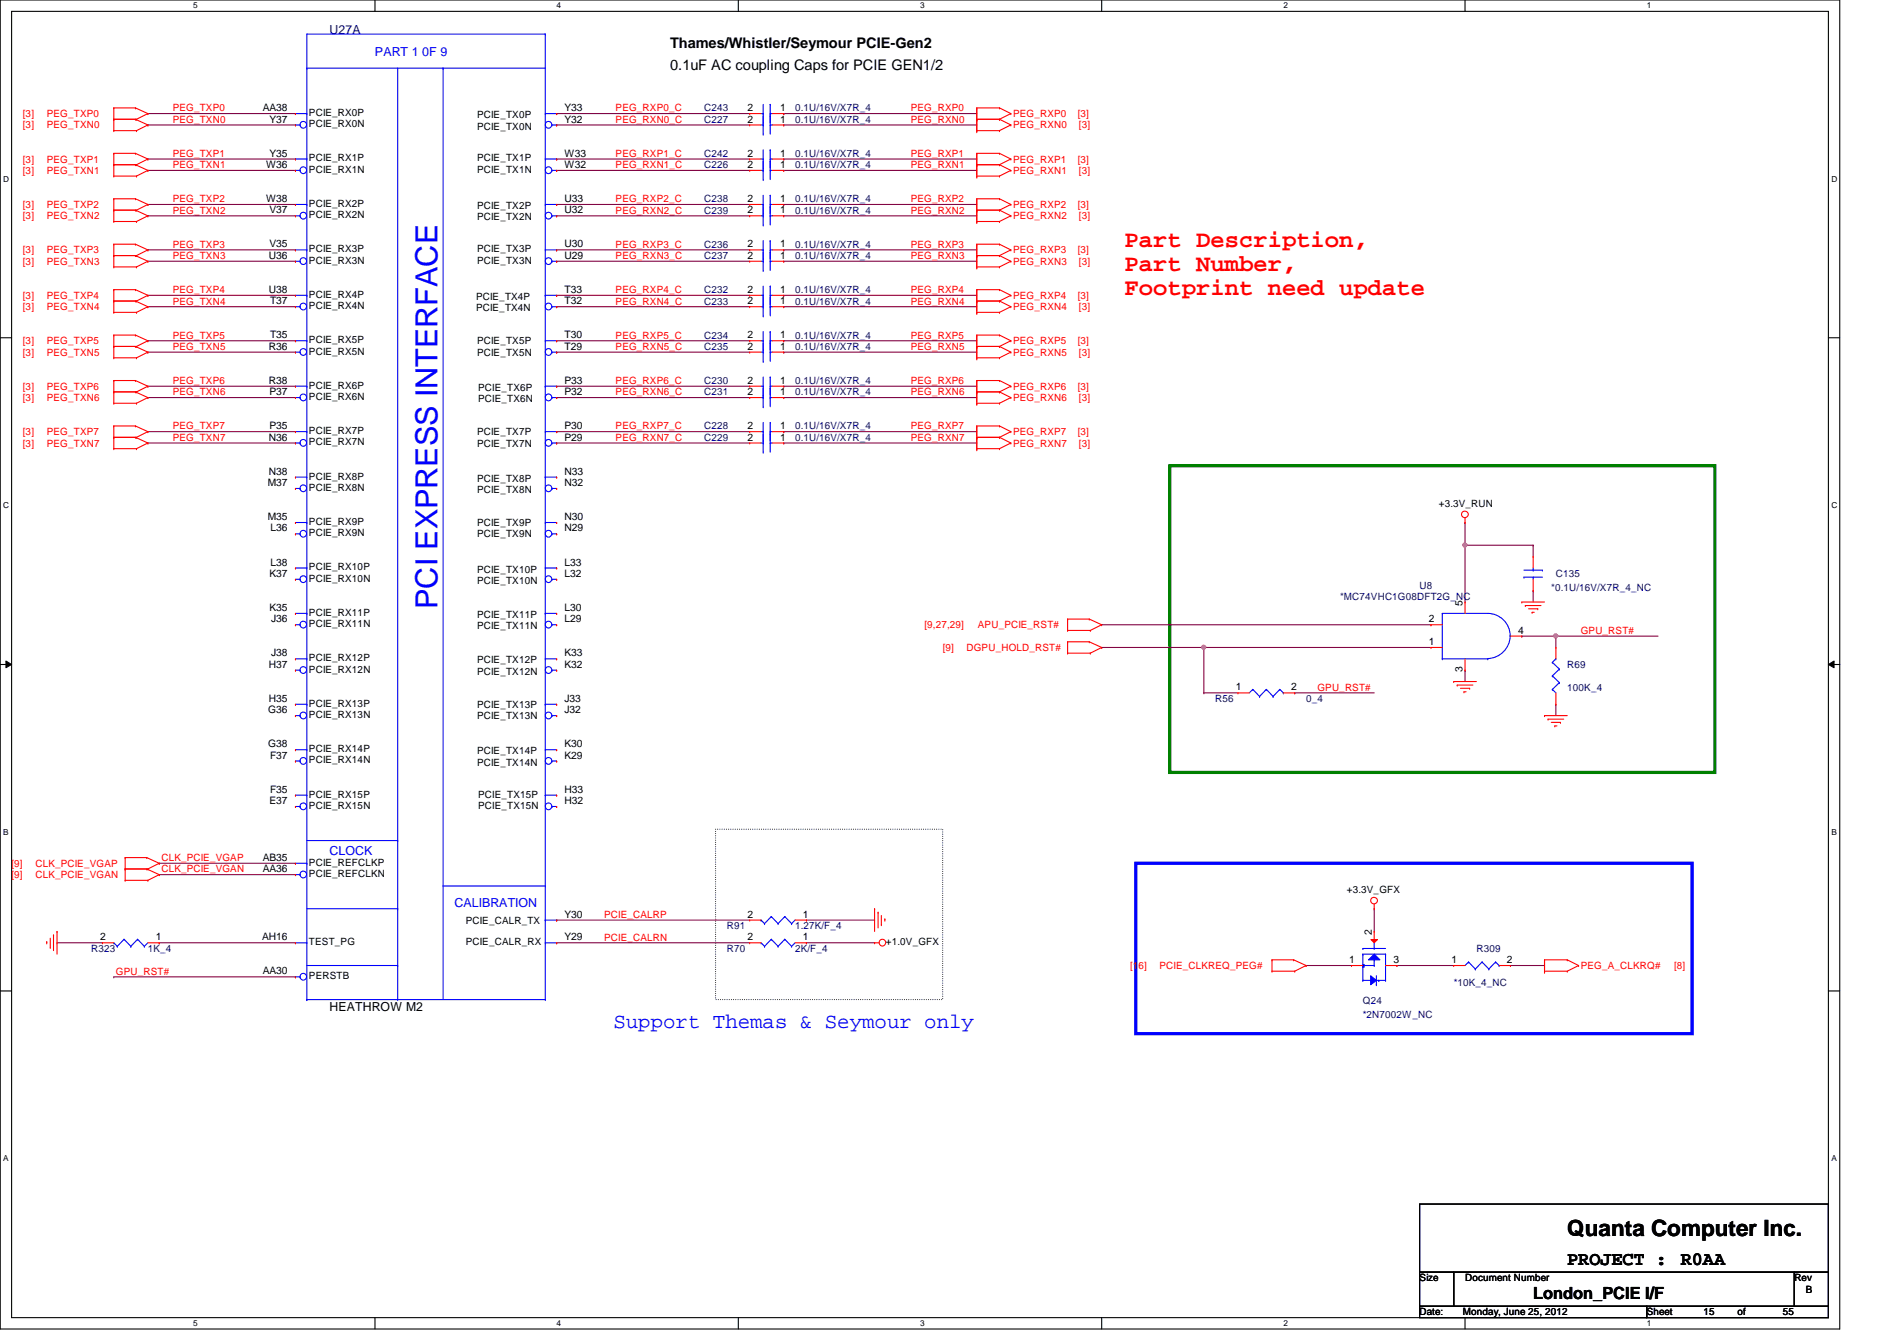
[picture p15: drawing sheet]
<svg xmlns="http://www.w3.org/2000/svg" width="297mm" height="210mm" viewBox="0 0 297 210" stroke-linecap="round" stroke-linejoin="round" font-family="sans-serif">
<defs><g id="words">
<text font-size="4.8" fill="#00f" x="68.5" y="95.3" transform="rotate(-90 68.5 95.3)">PCI EXPRESS INTERFACE</text>
<g font-size="3.7" fill="#f00">
<text x="176.1" y="38.7">Part Description,</text>
<text x="176.1" y="42.5">Part Number,</text>
<text x="176.1" y="46.2">Footprint need update</text>
</g>
<text font-size="3.5" x="245.4" y="193.5">Quanta Computer Inc.</text>
<text font-size="3.3" fill="#00f" x="96.1" y="160.9">Support Themas &amp; Seymour only</text>
<g font-size="3">
<text x="245.4" y="198.1">PROJECT :</text>
<text x="263.2" y="198.1">R0AA</text>
</g>
<text font-size="2.6" x="240.1" y="203.3">London_PCIE I/F</text>
<g font-size="2.3">
<text x="104.9" y="11">0.1uF AC coupling Caps for PCIE GEN1/2</text>
<text x="104.9" y="7.5">Thames/Whistler/Seymour PCIE-Gen2</text>
</g>
<text font-size="1.9" fill="#000080" x="51.6" y="5.3">U27A</text>
<g font-size="1.9" fill="#00f">
<text x="58.7" y="8.7">PART 1 0F 9</text>
<text x="51.6" y="133.9">CLOCK</text>
<text x="71.2" y="141.9">CALIBRATION</text>
</g>
<text font-size="1.9" x="51.6" y="158.2">HEATHROW M2</text>
<g font-size="1.6" fill="#f00">
<text x="27" y="17.4">PEG_TXP0</text>
<text x="96.4" y="17.4">PEG_RXP0_C</text>
<text x="142.6" y="17.4">PEG_RXP0</text>
<text x="3.6" y="18.3">[3]</text>
<text x="3.6" y="20.1">[3]</text>
<text x="7.3" y="18.3">PEG_TXP0</text>
<text x="7.3" y="20.1">PEG_TXN0</text>
<text x="27" y="19.2">PEG_TXN0</text>
<text x="96.4" y="19.2">PEG_RXN0_C</text>
<text x="142.6" y="19.2">PEG_RXN0</text>
<text x="158.6" y="18.3">PEG_RXP0</text>
<text x="158.6" y="20.1">PEG_RXN0</text>
<text x="168.8" y="18.3">[3]</text>
<text x="168.9" y="20.1">[3]</text>
<text x="3.6" y="25.4">[3]</text>
<text x="3.6" y="27.2">[3]</text>
<text x="7.3" y="25.4">PEG_TXP1</text>
<text x="7.3" y="27.2">PEG_TXN1</text>
<text x="27" y="26.3">PEG_TXN1</text>
<text x="27" y="24.6">PEG_TXP1</text>
<text x="96.4" y="26.3">PEG_RXN1_C</text>
<text x="96.4" y="24.6">PEG_RXP1_C</text>
<text x="142.6" y="26.3">PEG_RXN1</text>
<text x="142.6" y="24.6">PEG_RXP1</text>
<text x="158.6" y="25.4">PEG_RXP1</text>
<text x="158.6" y="27.2">PEG_RXN1</text>
<text x="168.8" y="25.4">[3]</text>
<text x="168.9" y="27.2">[3]</text>
<text x="3.6" y="32.6">[3]</text>
<text x="3.6" y="34.3">[3]</text>
<text x="7.3" y="32.6">PEG_TXP2</text>
<text x="7.3" y="34.3">PEG_TXN2</text>
<text x="27" y="33.4">PEG_TXN2</text>
<text x="27" y="31.7">PEG_TXP2</text>
<text x="96.4" y="33.4">PEG_RXN2_C</text>
<text x="96.4" y="31.7">PEG_RXP2_C</text>
<text x="142.6" y="33.4">PEG_RXN2</text>
<text x="142.6" y="31.7">PEG_RXP2</text>
<text x="158.6" y="32.6">PEG_RXP2</text>
<text x="158.6" y="34.3">PEG_RXN2</text>
<text x="168.8" y="32.6">[3]</text>
<text x="168.9" y="34.3">[3]</text>
<text x="3.6" y="39.7">[3]</text>
<text x="3.6" y="41.4">[3]</text>
<text x="7.3" y="39.7">PEG_TXP3</text>
<text x="7.3" y="41.4">PEG_TXN3</text>
<text x="27" y="40.6">PEG_TXN3</text>
<text x="27" y="38.8">PEG_TXP3</text>
<text x="96.4" y="40.6">PEG_RXN3_C</text>
<text x="96.4" y="38.8">PEG_RXP3_C</text>
<text x="142.6" y="40.6">PEG_RXN3</text>
<text x="142.6" y="38.8">PEG_RXP3</text>
<text x="158.6" y="39.7">PEG_RXP3</text>
<text x="158.6" y="41.4">PEG_RXN3</text>
<text x="168.8" y="39.7">[3]</text>
<text x="168.9" y="41.4">[3]</text>
<text x="3.6" y="46.8">[3]</text>
<text x="7.3" y="46.8">PEG_TXP4</text>
<text x="27" y="47.7">PEG_TXN4</text>
<text x="27" y="45.9">PEG_TXP4</text>
<text x="96.4" y="47.7">PEG_RXN4_C</text>
<text x="96.4" y="45.9">PEG_RXP4_C</text>
<text x="142.6" y="47.7">PEG_RXN4</text>
<text x="142.6" y="45.9">PEG_RXP4</text>
<text x="158.6" y="46.8">PEG_RXP4</text>
<text x="168.8" y="46.8">[3]</text>
<text x="3.6" y="53.9">[3]</text>
<text x="3.6" y="48.6">[3]</text>
<text x="7.3" y="53.9">PEG_TXP5</text>
<text x="7.3" y="48.6">PEG_TXN4</text>
<text x="27" y="53">PEG_TXP5</text>
<text x="96.4" y="53">PEG_RXP5_C</text>
<text x="142.6" y="53">PEG_RXP5</text>
<text x="158.6" y="53.9">PEG_RXP5</text>
<text x="158.6" y="48.6">PEG_RXN4</text>
<text x="168.8" y="53.9">[3]</text>
<text x="168.9" y="48.6">[3]</text>
<text x="3.6" y="55.7">[3]</text>
<text x="7.3" y="55.7">PEG_TXN5</text>
<text x="27" y="54.8">PEG_TXN5</text>
<text x="96.4" y="54.8">PEG_RXN5_C</text>
<text x="142.6" y="54.8">PEG_RXN5</text>
<text x="158.6" y="55.7">PEG_RXN5</text>
<text x="168.9" y="55.7">[3]</text>
<text x="3.6" y="61">[3]</text>
<text x="3.6" y="62.8">[3]</text>
<text x="7.3" y="61">PEG_TXP6</text>
<text x="7.3" y="62.8">PEG_TXN6</text>
<text x="27" y="61.9">PEG_TXN6</text>
<text x="27" y="60.1">PEG_TXP6</text>
<text x="96.4" y="61.9">PEG_RXN6_C</text>
<text x="96.4" y="60.1">PEG_RXP6_C</text>
<text x="142.6" y="61.9">PEG_RXN6</text>
<text x="142.6" y="60.1">PEG_RXP6</text>
<text x="158.6" y="61">PEG_RXP6</text>
<text x="158.6" y="62.8">PEG_RXN6</text>
<text x="168.8" y="61">[3]</text>
<text x="168.9" y="62.8">[3]</text>
<text x="3.6" y="68.1">[3]</text>
<text x="3.6" y="69.9">[3]</text>
<text x="7.3" y="68.1">PEG_TXP7</text>
<text x="7.3" y="69.9">PEG_TXN7</text>
<text x="27" y="69">PEG_TXN7</text>
<text x="27" y="67.2">PEG_TXP7</text>
<text x="96.4" y="69">PEG_RXN7_C</text>
<text x="96.4" y="67.2">PEG_RXP7_C</text>
<text x="142.6" y="69">PEG_RXN7</text>
<text x="142.6" y="67.2">PEG_RXP7</text>
<text x="158.6" y="68.1">PEG_RXP7</text>
<text x="158.6" y="69.9">PEG_RXN7</text>
<text x="168.8" y="68.1">[3]</text>
<text x="168.9" y="69.9">[3]</text>
<text x="144.8" y="98.3">[9,27,29]</text>
<text x="147.6" y="101.9">[9]</text>
<text x="151.3" y="101.9">DGPU_HOLD_RST#</text>
<text x="153.1" y="98.3">APU_PCIE_RST#</text>
<text x="247.5" y="99.2">GPU_RST#</text>
<text x="206.3" y="108.1">GPU_RST#</text>
<text x="1.8" y="135.7">[9]</text>
<text x="1.8" y="137.5">[9]</text>
<text x="5.5" y="135.7">CLK_PCIE_VGAP</text>
<text x="5.5" y="137.5">CLK_PCIE_VGAN</text>
<text x="25.3" y="134.8">CLK_PCIE_VGAP</text>
<text x="25.3" y="136.6">CLK_PCIE_VGAN</text>
<text x="94.6" y="143.7">PCIE_CALRP</text>
<text x="94.6" y="147.2">PCIE_CALRN</text>
<text x="18.2" y="152.6">GPU_RST#</text>
<text x="177" y="151.7">[16]</text>
<text x="181.6" y="151.7">PCIE_CLKREQ_PEG#</text>
<text x="247.5" y="151.7">PEG_A_CLKRQ#</text>
<text x="262.1" y="151.7">[8]</text>
</g>
<g font-size="1.6">
<text x="41.1" y="17.4">AA38</text>
<text x="88.4" y="17.4">Y33</text>
<text x="117" y="17.4">2</text>
<text x="122.2" y="17.4">1</text>
<text x="42.2" y="19.2">Y37</text>
<text x="48.4" y="19.9">PCIE_RX0N</text>
<text x="48.4" y="18.2">PCIE_RX0P</text>
<text x="74.7" y="20.3">PCIE_TX0N</text>
<text x="74.7" y="18.5">PCIE_TX0P</text>
<text x="88.4" y="19.2">Y32</text>
<text x="117" y="19.2">2</text>
<text x="122.2" y="19.2">1</text>
<text x="41.7" y="26.3">W36</text>
<text x="42.2" y="24.5">Y35</text>
<text x="48.4" y="27.1">PCIE_RX1N</text>
<text x="48.4" y="25.3">PCIE_RX1P</text>
<text x="74.7" y="27.1">PCIE_TX1N</text>
<text x="74.7" y="25.3">PCIE_TX1P</text>
<text x="88.4" y="26.3">W32</text>
<text x="88.4" y="24.5">W33</text>
<text x="117" y="26.3">2</text>
<text x="117" y="24.5">2</text>
<text x="122.2" y="26.3">1</text>
<text x="122.2" y="24.5">1</text>
<text x="41.7" y="31.6">W38</text>
<text x="42.2" y="33.4">V37</text>
<text x="48.4" y="34.2">PCIE_RX2N</text>
<text x="48.4" y="32.4">PCIE_RX2P</text>
<text x="74.7" y="34.5">PCIE_TX2N</text>
<text x="74.7" y="32.7">PCIE_TX2P</text>
<text x="88.4" y="33.4">U32</text>
<text x="88.4" y="31.6">U33</text>
<text x="117" y="31.6">2</text>
<text x="117" y="33.4">2</text>
<text x="122.2" y="31.6">1</text>
<text x="122.2" y="33.4">1</text>
<text x="42.1" y="40.5">U36</text>
<text x="42.2" y="38.7">V35</text>
<text x="48.4" y="41.3">PCIE_RX3N</text>
<text x="48.4" y="39.5">PCIE_RX3P</text>
<text x="74.7" y="41.3">PCIE_TX3N</text>
<text x="74.7" y="39.5">PCIE_TX3P</text>
<text x="88.4" y="40.5">U29</text>
<text x="88.4" y="38.7">U30</text>
<text x="117" y="40.5">2</text>
<text x="117" y="38.7">2</text>
<text x="122.2" y="40.5">1</text>
<text x="122.2" y="38.7">1</text>
<text x="42.1" y="45.8">U38</text>
<text x="42.3" y="47.6">T37</text>
<text x="48.4" y="46.6">PCIE_RX4P</text>
<text x="74.5" y="46.9">PCIE_TX4P</text>
<text x="88.4" y="47.6">T32</text>
<text x="88.4" y="45.8">T33</text>
<text x="117" y="45.8">2</text>
<text x="117" y="47.6">2</text>
<text x="122.2" y="45.8">1</text>
<text x="122.2" y="47.6">1</text>
<text x="42.3" y="53">T35</text>
<text x="48.4" y="53.7">PCIE_RX5P</text>
<text x="48.4" y="48.4">PCIE_RX4N</text>
<text x="74.5" y="48.7">PCIE_TX4N</text>
<text x="74.7" y="53.9">PCIE_TX5P</text>
<text x="88.4" y="53">T30</text>
<text x="117" y="53">2</text>
<text x="122.2" y="53">1</text>
<text x="42.1" y="54.7">R36</text>
<text x="48.4" y="55.5">PCIE_RX5N</text>
<text x="74.7" y="55.7">PCIE_TX5N</text>
<text x="88.4" y="54.7">T29</text>
<text x="117" y="54.7">2</text>
<text x="122.2" y="54.7">1</text>
<text x="42.1" y="60.1">R38</text>
<text x="42.2" y="61.8">P37</text>
<text x="48.4" y="62.6">PCIE_RX6N</text>
<text x="48.4" y="60.8">PCIE_RX6P</text>
<text x="74.9" y="62.9">PCIE_TX6N</text>
<text x="74.9" y="61.2">PCIE_TX6P</text>
<text x="88.4" y="61.8">P32</text>
<text x="88.4" y="60.1">P33</text>
<text x="117" y="61.8">2</text>
<text x="117" y="60.1">2</text>
<text x="122.2" y="61.8">1</text>
<text x="122.2" y="60.1">1</text>
<text x="42.1" y="69">N36</text>
<text x="42.2" y="67.2">P35</text>
<text x="48.4" y="69.7">PCIE_RX7N</text>
<text x="48.4" y="67.9">PCIE_RX7P</text>
<text x="74.7" y="69.9">PCIE_TX7N</text>
<text x="74.7" y="68.1">PCIE_TX7P</text>
<text x="88.4" y="69">P29</text>
<text x="88.4" y="67.2">P30</text>
<text x="117" y="67.2">2</text>
<text x="117" y="69">2</text>
<text x="122.2" y="67.2">1</text>
<text x="122.2" y="69">1</text>
<text x="41.9" y="76.1">M37</text>
<text x="42.1" y="74.3">N38</text>
<text x="48.4" y="76.8">PCIE_RX8N</text>
<text x="48.4" y="75.1">PCIE_RX8P</text>
<text x="74.7" y="77.2">PCIE_TX8N</text>
<text x="74.7" y="75.4">PCIE_TX8P</text>
<text x="88.4" y="76.1">N32</text>
<text x="88.4" y="74.3">N33</text>
<text x="41.9" y="81.4">M35</text>
<text x="42.4" y="83.2">L36</text>
<text x="48.4" y="83.9">PCIE_RX9N</text>
<text x="48.4" y="82.2">PCIE_RX9P</text>
<text x="74.7" y="82.3">PCIE_TX9P</text>
<text x="88.4" y="83.2">N29</text>
<text x="88.4" y="81.4">N30</text>
<text x="225.3" y="79.3">+3.3V_RUN</text>
<text x="42.4" y="88.5">L38</text>
<text x="48.4" y="89.3">PCIE_RX10P</text>
<text x="74.7" y="89.6">PCIE_TX10P</text>
<text x="74.7" y="84.1">PCIE_TX9N</text>
<text x="88.4" y="88.5">L33</text>
<text x="42.2" y="95.6">K35</text>
<text x="42.2" y="90.3">K37</text>
<text x="48.4" y="91.1">PCIE_RX10N</text>
<text x="74.7" y="91.4">PCIE_TX10N</text>
<text x="88.4" y="95.6">L30</text>
<text x="88.4" y="90.3">L32</text>
<text x="229" y="94.8" transform="rotate(-90 229 94.8)">5</text>
<text x="42.5" y="97.4">J36</text>
<text x="48.4" y="98.2">PCIE_RX11N</text>
<text x="48.4" y="96.4">PCIE_RX11P</text>
<text x="74.7" y="98.5">PCIE_TX11N</text>
<text x="74.7" y="96.7">PCIE_TX11P</text>
<text x="88.4" y="97.4">L29</text>
<text x="223.7" y="97.4">2</text>
<text x="223.7" y="101">1</text>
<text x="237.7" y="99.2">4</text>
<text x="42.1" y="104.5">H37</text>
<text x="42.5" y="102.7">J38</text>
<text x="48.4" y="105.3">PCIE_RX12N</text>
<text x="48.4" y="103.5">PCIE_RX12P</text>
<text x="74.7" y="105.6">PCIE_TX12N</text>
<text x="74.7" y="103.8">PCIE_TX12P</text>
<text x="88.4" y="104.5">K32</text>
<text x="88.4" y="102.7">K33</text>
<text x="229" y="105.2" transform="rotate(-90 229 105.2)">3</text>
<text x="42" y="111.6">G36</text>
<text x="42.1" y="109.9">H35</text>
<text x="48.4" y="112.4">PCIE_RX13N</text>
<text x="48.4" y="110.6">PCIE_RX13P</text>
<text x="74.7" y="112.6">PCIE_TX13N</text>
<text x="74.7" y="110.8">PCIE_TX13P</text>
<text x="88.4" y="111.6">J32</text>
<text x="88.4" y="109.9">J33</text>
<text x="193.5" y="108.1">1</text>
<text x="202.2" y="108.1">2</text>
<text x="42" y="117">G38</text>
<text x="42.3" y="118.7">F37</text>
<text x="48.4" y="119.5">PCIE_RX14N</text>
<text x="48.4" y="117.7">PCIE_RX14P</text>
<text x="74.7" y="119.8">PCIE_TX14N</text>
<text x="74.7" y="118.1">PCIE_TX14P</text>
<text x="88.4" y="118.7">K29</text>
<text x="88.4" y="117">K30</text>
<text x="42.2" y="125.9">E37</text>
<text x="42.3" y="124.1">F35</text>
<text x="48.4" y="124.8">PCIE_RX15P</text>
<text x="74.9" y="124.8">PCIE_TX15P</text>
<text x="88.4" y="125.9">H32</text>
<text x="88.4" y="124.1">H33</text>
<text x="48.4" y="126.6">PCIE_RX15N</text>
<text x="74.9" y="126.6">PCIE_TX15N</text>
<text x="41.1" y="136.5">AA36</text>
<text x="41.1" y="134.7">AB35</text>
<text x="48.4" y="137.3">PCIE_REFCLKN</text>
<text x="48.4" y="135.5">PCIE_REFCLKP</text>
<text x="88.4" y="143.6">Y30</text>
<text x="117" y="143.6">2</text>
<text x="125.7" y="143.6">1</text>
<text x="210.9" y="139.8">+3.3V_GFX</text>
<text x="15.7" y="147.2">2</text>
<text x="24.4" y="147.2">1</text>
<text x="41.1" y="147.2">AH16</text>
<text x="48.4" y="148">TEST_PG</text>
<text x="72.9" y="148">PCIE_CALR_RX</text>
<text x="72.9" y="144.6">PCIE_CALR_TX</text>
<text x="88.4" y="147.2">Y29</text>
<text x="117" y="147.2">2</text>
<text x="125.7" y="147.2">1</text>
<text x="138.7" y="148">+1.0V_GFX</text>
<text x="214.8" y="146.3" transform="rotate(-90 214.8 146.3)">2</text>
<text x="41.1" y="152.5">AA30</text>
<text x="48.4" y="153.3">PERSTB</text>
<text x="211.3" y="150.7">1</text>
<text x="218.2" y="150.7">3</text>
<text x="227.3" y="150.7">1</text>
<text x="236" y="150.7">2</text>
<text x="222.3" y="200.6">Size</text>
<text x="229.4" y="200.6">Document Number</text>
<text x="281" y="200.6">Rev</text>
<text x="282.7" y="202.4">B</text>
<text x="222.3" y="205.9">Date:</text>
<text x="229.1" y="205.9">Monday, June 25, 2012</text>
<text x="257.8" y="205.9">Sheet</text>
<text x="266.7" y="205.9">15</text>
<text x="272.1" y="205.9">of</text>
<text x="279.2" y="205.9">55</text>
</g>
<g font-size="1.6" fill="#000080">
<text x="110.3" y="17.4">C243</text>
<text x="124.5" y="17.4">0.1U/16V/X7R_4</text>
<text x="110.3" y="19.2">C227</text>
<text x="124.5" y="19.2">0.1U/16V/X7R_4</text>
<text x="110.3" y="26.3">C226</text>
<text x="110.3" y="24.6">C242</text>
<text x="124.5" y="26.3">0.1U/16V/X7R_4</text>
<text x="124.5" y="24.6">0.1U/16V/X7R_4</text>
<text x="110.3" y="31.7">C238</text>
<text x="110.3" y="33.4">C239</text>
<text x="124.5" y="31.7">0.1U/16V/X7R_4</text>
<text x="124.5" y="33.4">0.1U/16V/X7R_4</text>
<text x="110.3" y="40.6">C237</text>
<text x="110.3" y="38.8">C236</text>
<text x="124.5" y="40.6">0.1U/16V/X7R_4</text>
<text x="124.5" y="38.8">0.1U/16V/X7R_4</text>
<text x="110.3" y="45.9">C232</text>
<text x="110.3" y="47.7">C233</text>
<text x="124.5" y="45.9">0.1U/16V/X7R_4</text>
<text x="124.5" y="47.7">0.1U/16V/X7R_4</text>
<text x="110.3" y="53">C234</text>
<text x="124.5" y="53">0.1U/16V/X7R_4</text>
<text x="110.3" y="54.8">C235</text>
<text x="124.5" y="54.8">0.1U/16V/X7R_4</text>
<text x="110.3" y="61.9">C231</text>
<text x="110.3" y="60.1">C230</text>
<text x="124.5" y="61.9">0.1U/16V/X7R_4</text>
<text x="124.5" y="60.1">0.1U/16V/X7R_4</text>
<text x="110.3" y="67.2">C228</text>
<text x="110.3" y="69">C229</text>
<text x="124.5" y="67.2">0.1U/16V/X7R_4</text>
<text x="124.5" y="69">0.1U/16V/X7R_4</text>
<text x="209.8" y="93.9">*MC74VHC1G08DFT2G_NC</text>
<text x="222.3" y="92.1">U8</text>
<text x="242.9" y="92.5">*0.1U/16V/X7R_4_NC</text>
<text x="243.6" y="90.3">C135</text>
<text x="245.4" y="104.6">R69</text>
<text x="190.3" y="109.9">R56</text>
<text x="204.5" y="109.9">0_4</text>
<text x="245.4" y="108.1">100K_4</text>
<text x="14.3" y="149">R323</text>
<text x="23.2" y="149">1K_4</text>
<text x="113.8" y="145.5">R91</text>
<text x="113.8" y="149">R70</text>
<text x="124.5" y="145.5">1.27K/F_4</text>
<text x="124.5" y="149">2K/F_4</text>
<text x="231.2" y="149">R309</text>
<text x="227.6" y="154.3">*10K_4_NC</text>
<text x="213.4" y="157.2">Q24</text>
<text x="213.4" y="159.3">*2N7002W_NC</text>
</g>
<g font-size="1.3">
<text x="30.3" y="1.3">5</text>
<text x="87.2" y="1.3">4</text>
<text x="144.1" y="1.3">3</text>
<text x="201" y="1.3">2</text>
<text x="257.8" y="1.3">1</text>
<text x=".5" y="28.4">D</text>
<text x="286.8" y="28.4">D</text>
<text x=".5" y="79.5">C</text>
<text x="286.8" y="79.5">C</text>
<text x=".5" y="130.7">B</text>
<text x="286.8" y="130.7">B</text>
<text x=".5" y="181.8">A</text>
<text x="286.8" y="181.8">A</text>
<text x="30.3" y="207.6">5</text>
<text x="87.2" y="207.6">4</text>
<text x="144.1" y="207.6">3</text>
<text x="201" y="207.6">2</text>
<text x="257.8" y="207.6">1</text>
</g>
</g></defs>
<path d="M0 0h288.1v208h-288.1zM1.8 1.8h284.5v204.4h-284.5z" fill="none" stroke="#000" stroke-width=".17"/>
<g fill="#fff">
<path d="M30.3 .2h.6v1.4h-.6z"/>
<path d="M30.3 206.4h.6v1.4h-.6z"/>
</g>
<path d="M58.7 0v1.8M58.7 206.2v1.8" fill="none" stroke="#000" stroke-width=".17"/>
<g fill="#fff">
<path d="M87.2 .2h.6v1.4h-.6z"/>
<path d="M87.2 206.4h.6v1.4h-.6z"/>
</g>
<path d="M115.6 0v1.8M115.6 206.2v1.8" fill="none" stroke="#000" stroke-width=".17"/>
<g fill="#fff">
<path d="M144.1 .2h.6v1.4h-.6z"/>
<path d="M144.1 206.4h.6v1.4h-.6z"/>
</g>
<path d="M172.5 0v1.8M172.5 206.2v1.8" fill="none" stroke="#000" stroke-width=".17"/>
<g fill="#fff">
<path d="M201 .2h.6v1.4h-.6z"/>
<path d="M201 206.4h.6v1.4h-.6z"/>
</g>
<path d="M229.4 0v1.8M229.4 206.2v1.8" fill="none" stroke="#000" stroke-width=".17"/>
<g fill="#fff">
<path d="M257.8 .2h.7v1.4h-.7z"/>
<path d="M257.8 206.4h.7v1.4h-.7z"/>
<path d="M.5 27.3h.9v1.4h-.9z"/>
<path d="M286.8 27.3h.9v1.4h-.9z"/>
<path d="M.5 78.4h.9v1.4h-.9z"/>
<path d="M286.8 78.4h.9v1.4h-.9z"/>
</g>
<path d="M0 52.9h1.8M286.3 52.9h1.8" fill="none" stroke="#000" stroke-width=".17"/>
<g fill="#fff">
<path d="M.5 129.5h.8v1.4h-.8z"/>
<path d="M286.8 129.5h.8v1.4h-.8z"/>
</g>
<path d="M0 104h1.8M286.3 104h1.8" fill="none" stroke="#000" stroke-width=".17"/>
<path d="M.9 103.5l.9 .5-.9 .5zM286.3 104l.9-.5v1z" fill="#000"/>
<path d="M.9 103.5l.9 .5-.9 .5zM286.3 104l.9-.5v1z" fill="none" stroke="#000" stroke-width=".16"/>
<g fill="#fff">
<path d="M.5 180.6h.8v1.4h-.8z"/>
<path d="M286.8 180.6h.8v1.4h-.8z"/>
</g>
<path d="M0 155.1h1.8M286.3 155.1h1.8" fill="none" stroke="#000" stroke-width=".17"/>
<path d="M177.8 135.1h87.2v26.7h-87.2z" fill="none" stroke="#00f" stroke-width=".51"/>
<path d="M112.1 129.8h35.5v26.7h-35.5z" fill="none" stroke="#000" stroke-width=".17" stroke-dasharray="0 .3"/>
<path d="M183.2 72.9h85.3v48h-85.3z" fill="none" stroke="#008000" stroke-width=".51"/>
<g fill="none" stroke="#800040" stroke-width=".17">
<path d="M23.2 19.6h.1M23.2 17.8h.1M23.2 19.6h23.1M23.2 17.8h23.1M87.2 19.6h.1M87.2 17.8h.1M87.2 19.6h30.2M87.2 17.8h30.2M122.7 19.6h.1M122.7 17.8h.1M122.7 19.6h30.2M122.7 17.8h30.2"/>
<path d="M23.2 26.7h.1M23.2 24.9h.1M23.2 33.8h.1M23.2 32h.1M23.2 39.1h.1M23.2 26.7h23.1M23.2 24.9h23.1M23.2 33.8h23.1M23.2 32h23.1M23.2 39.1h23.1M87.2 39.1h.1M87.2 26.7h.1"/>
<path d="M87.2 24.9h.1M87.2 33.8h.1M87.2 32h.1M87.2 26.7h30.2M87.2 24.9h30.2M87.2 33.8h30.2M87.2 32h30.2M87.2 39.1h30.2M122.7 26.7h.1M122.7 24.9h.1M122.7 33.8h.1M122.7 32h.1"/>
<path d="M122.7 39.1h.1M122.7 26.7h30.2M122.7 24.9h30.2M122.7 33.8h30.2M122.7 32h30.2M122.7 39.1h30.2M23.2 40.9h.1M23.2 48h.1M23.2 46.2h.1M23.2 55.1h.1M23.2 53.3h.1M23.2 40.9h23.1"/>
<path d="M23.2 48h23.1M23.2 46.2h23.1M23.2 55.1h23.1M23.2 53.3h23.1M87.2 40.9h.1M87.2 48h.1M87.2 46.2h.1M87.2 55.1h.1M87.2 53.3h.1M87.2 40.9h30.2M87.2 48h30.2M87.2 46.2h30.2"/>
<path d="M87.2 55.1h30.2M87.2 53.3h30.2M122.7 40.9h.1M122.7 48h.1M122.7 46.2h.1M122.7 55.1h.1M122.7 53.3h.1M122.7 40.9h30.2M122.7 48h30.2M122.7 46.2h30.2M122.7 55.1h30.2M122.7 53.3h30.2"/>
<path d="M23.2 62.2h.1M23.2 60.5h.1M23.2 69.3h.1M23.2 67.6h.1M23.2 62.2h23.1M23.2 60.5h23.1M23.2 69.3h23.1M23.2 67.6h23.1M87.2 69.3h.1M87.2 67.6h.1M87.2 62.2h.1M87.2 60.5h.1"/>
<path d="M87.2 62.2h30.2M87.2 60.5h30.2M87.2 69.3h30.2M87.2 67.6h30.2M122.7 62.2h.1M122.7 60.5h.1M122.7 69.3h.1M122.7 67.6h.1M122.7 62.2h30.2M122.7 60.5h30.2M122.7 69.3h30.2M122.7 67.6h30.2"/>
<path d="M240.1 92.5h.1M240.1 92.5v1.7M243.6 99.6h.1M243.6 99.6h16M229.4 104.9h.1M229.4 104.9v1.8M24.9 135.1h.1M24.9 136.9h.1M24.9 135.1h21.4M24.9 136.9h21.4M8.9 147.6h.1M8.9 147.6h7.1"/>
<path d="M17.8 152.9h.1M17.8 152.9h28.5M24.9 147.6h.1M24.9 147.6h21.4M87.2 147.6h.1M87.2 144h.1M87.2 147.6h30.2M87.2 144h30.2M126.3 147.6h.1M126.3 144h.1M126.3 147.6h10.6M126.3 144h10.6"/>
<path d="M204.5 151.1h.1M204.5 151.1h7.1M215.2 142.2h.1M215.2 142.2v3.6M218.7 151.1h.1M218.7 151.1h8.9M236.5 151.1h.1M236.5 151.1h5.3"/>
</g>
<circle cx="243.6" cy="99.5" r=".32" fill="#f0f"/>
<circle cx="243.6" cy="99.5" r=".32" fill="none" stroke="#f0f" stroke-width=".17"/>
<path d="M229.4 85.3h.1M229.4 85.3v8.9M229.4 85.3h10.7M240.1 85.3h.1M240.1 85.3v1.8M243.6 99.6h.1M243.6 99.6v1.7" fill="none" stroke="#800040" stroke-width=".17"/>
<circle cx="229.4" cy="85.3" r=".32" fill="#f0f"/>
<circle cx="229.4" cy="85.3" r=".32" fill="none" stroke="#f0f" stroke-width=".17"/>
<path d="M229.4 81.8h.1M229.4 81.8v3.5M238.3 99.6h.1M238.3 99.6h5.3M188.5 101.3h.1M188.5 101.3v7.2M243.6 110.2h.1M243.6 110.2v1.8" fill="none" stroke="#800040" stroke-width=".17"/>
<circle cx="188.5" cy="101.3" r=".32" fill="#f0f"/>
<circle cx="188.5" cy="101.3" r=".32" fill="none" stroke="#f0f" stroke-width=".17"/>
<path d="M172.5 97.8h51.6M224.1 97.8h.1M172.5 101.3h.1M172.5 101.3h51.6M188.5 108.5h.1M188.5 101.3h.1M188.5 108.5h5.3M202.7 108.5h.1M202.7 108.5h12.5" fill="none" stroke="#800040" stroke-width=".17"/>
<g fill="none" stroke="#f00" stroke-width=".17">
<path d="M17.8 16.9h.1M17.8 18.7h.1M17.8 16.9v3.5M17.8 16.9h3.4M17.8 18.7h3.6M21.2 16.9h.1M21.2 18.7h.1M21.2 16.9l2 .9M21.2 18.7l2 .9M21.4 18.7h.1M23.2 17.8h.1M23.2 19.6h.1"/>
<path d="M23.2 17.8l-1.8 .9M23.2 19.6l-1.8 .8M117.4 17.8h.1M117.4 17.8h1.8M120.9 17.8h1.8M122.7 17.8h.1M152.9 18.8h.1M152.9 18.7h.1M152.9 16.9h.1M152.9 16.9h3.6M152.9 18.7h3.6M152.9 16.9v3.7"/>
<path d="M156.5 16.9h.1M156.5 18.7h.1M156.5 16.9l1.8 .9M156.5 18.7l1.8 .9M158.3 17.8h.1M158.3 19.6h.1M158.3 17.8l-1.8 .9M158.3 19.6l-1.8 .8M17.8 38.2h.1M17.8 31.1h.1M17.8 32.9h.1M17.8 24h.1"/>
<path d="M17.8 25.8h.1M17.8 34.7h.1M17.8 27.6h.1M17.8 20.4h.1M17.8 24v3.6M17.8 31.1v3.6M17.8 38.2v3.6M17.8 38.2h3.4M17.8 31.1h3.4M17.8 32.9h3.6M17.8 24h3.4M17.8 25.8h3.6"/>
<path d="M17.8 34.7h3.6M17.8 27.6h3.6M17.8 20.4h3.6M21.2 38.2h.1M21.2 31.1h.1M21.2 24h.1M21.2 32.9h.1M21.2 25.8h.1M21.2 38.2l2 .9M21.2 31.1l2 .9M21.2 24l2 .9M21.2 32.9l2 .9"/>
<path d="M21.2 25.8l2 .9M21.4 32.9h.1M21.4 25.8h.1M21.4 34.7h.1M21.4 27.6h.1M21.4 20.4h.1M23.2 39.1h.1M23.2 32h.1M23.2 24.9h.1M23.2 33.8h.1M23.2 26.7h.1M23.2 39.1l-1.8 .9"/>
<path d="M23.2 32l-1.8 .9M23.2 24.9l-1.8 .9M23.2 33.8l-1.8 .9M23.2 26.7l-1.8 .9M117.4 26.7h.1M117.4 32h.1M117.4 26.7h1.8M117.4 32h1.8M120.9 26.7h1.8M120.9 32h1.8M122.7 26.7h.1M122.7 32h.1"/>
<path d="M152.9 38.2h.1M152.9 33.1h.1M152.9 32.9h.1M152.9 31.1h.1M152.9 26h.1M152.9 25.8h.1M152.9 24h.1M152.9 34.8h.1M152.9 34.7h.1M152.9 27.7h.1M152.9 27.6h.1M152.9 20.6h.1"/>
<path d="M152.9 20.4h.1M152.9 38.2h3.6M152.9 31.1h3.6M152.9 32.9h3.6M152.9 24h3.6M152.9 25.8h3.6M152.9 34.7h3.6M152.9 27.6h3.6M152.9 20.4h3.6M152.9 24v3.7M152.9 31.1v3.7M152.9 38.2v3.8"/>
<path d="M156.5 38.2h.1M156.5 31.1h.1M156.5 32.9h.1M156.5 24h.1M156.5 25.8h.1M156.5 34.7h.1M156.5 27.6h.1M156.5 20.4h.1M156.5 38.2l1.8 .9M156.5 31.1l1.8 .9M156.5 24l1.8 .9M156.5 32.9l1.8 .9"/>
<path d="M156.5 25.8l1.8 .9M158.3 39.1h.1M158.3 32h.1M158.3 24.9h.1M158.3 33.8h.1M158.3 26.7h.1M158.3 39.1l-1.8 .9M158.3 32l-1.8 .9M158.3 24.9l-1.8 .9M158.3 33.8l-1.8 .9M158.3 26.7l-1.8 .9M17.8 59.6h.1"/>
<path d="M17.8 52.5h.1M17.8 54.2h.1M17.8 45.3h.1M17.8 47.1h.1M17.8 40h.1M17.8 56h.1M17.8 48.9h.1M17.8 41.8h.1M17.8 45.3v3.6M17.8 52.5v3.5M17.8 59.6v3.5M17.8 59.6h3.4"/>
<path d="M17.8 52.5h3.4M17.8 54.2h3.6M17.8 45.3h3.4M17.8 47.1h3.6M17.8 40h3.6M17.8 56h3.6M17.8 48.9h3.6M17.8 41.8h3.6M21.2 59.6h.1M21.2 52.5h.1M21.2 45.3h.1M21.2 54.2h.1"/>
<path d="M21.2 47.1h.1M21.2 40h.1M21.2 59.6l2 .9M21.2 52.5l2 .8M21.2 45.3l2 .9M21.2 54.2l2 .9M21.2 47.1l2 .9M21.2 40l2 .9M21.4 54.2h.1M21.4 47.1h.1M21.4 40h.1M21.4 56h.1"/>
<path d="M21.4 48.9h.1M21.4 41.8h.1M23.2 53.3h.1M23.2 46.2h.1M23.2 55.1h.1M23.2 48h.1M23.2 40.9h.1M23.2 53.3l-1.8 .9M23.2 46.2l-1.8 .9M23.2 55.1l-1.8 .9M23.2 48l-1.8 .9M23.2 40.9l-1.8 .9"/>
<path d="M117.4 46.2h.1M117.4 48h.1M117.4 53.3h.1M117.4 55.1h.1M117.4 46.2h1.8M117.4 48h1.8M117.4 53.3h1.8M117.4 55.1h1.8M120.9 46.2h1.8M120.9 48h1.8M120.9 53.3h1.8M120.9 55.1h1.8"/>
<path d="M122.7 46.2h.1M122.7 48h.1M122.7 53.3h.1M122.7 55.1h.1M152.9 59.6h.1M152.9 54.4h.1M152.9 54.2h.1M152.9 52.5h.1M152.9 47.3h.1M152.9 47.1h.1M152.9 45.3h.1M152.9 40.2h.1"/>
<path d="M152.9 40h.1M152.9 56.2h.1M152.9 56h.1M152.9 49.1h.1M152.9 48.9h.1M152.9 42h.1M152.9 41.8h.1M152.9 59.6h3.6M152.9 52.5h3.6M152.9 54.2h3.6M152.9 45.3h3.6M152.9 47.1h3.6"/>
<path d="M152.9 40h3.6M152.9 56h3.6M152.9 48.9h3.6M152.9 41.8h3.6M152.9 45.3v3.8M152.9 52.5v3.7M152.9 59.6v3.7M156.5 59.6h.1M156.5 52.5h.1M156.5 54.2h.1M156.5 45.3h.1M156.5 47.1h.1"/>
<path d="M156.5 40h.1M156.5 56h.1M156.5 48.9h.1M156.5 41.8h.1M156.5 59.6l1.8 .9M156.5 52.5l1.8 .8M156.5 45.3l1.8 .9M156.5 54.2l1.8 .9M156.5 47.1l1.8 .9M156.5 40l1.8 .9M158.3 53.3h.1M158.3 46.2h.1"/>
<path d="M158.3 55.1h.1M158.3 48h.1M158.3 40.9h.1M158.3 53.3l-1.8 .9M158.3 46.2l-1.8 .9M158.3 55.1l-1.8 .9M158.3 48l-1.8 .9M158.3 40.9l-1.8 .9M17.8 66.7h.1M17.8 68.5h.1M17.8 61.3h.1M17.8 70.2h.1"/>
<path d="M17.8 63.1h.1M17.8 66.7h3.4M17.8 68.5h3.6M17.8 66.7v3.5M17.8 61.3h3.6M17.8 70.2h3.6M17.8 63.1h3.6M21.2 66.7h.1M21.2 68.5h.1M21.2 61.3h.1M21.2 66.7l2 .9M21.2 68.5l2 .8"/>
<path d="M21.2 61.3l2 .9M21.4 68.5h.1M21.4 61.3h.1M21.4 70.2h.1M21.4 63.1h.1M23.2 67.6h.1M23.2 60.5h.1M23.2 69.3h.1M23.2 62.2h.1M23.2 67.6l-1.8 .9M23.2 60.5l-1.8 .8M23.2 69.3l-1.8 .9"/>
<path d="M23.2 62.2l-1.8 .9M117.4 67.6h.1M117.4 62.2h.1M117.4 69.3h.1M117.4 60.5h.1M117.4 67.6h1.8M117.4 62.2h1.8M117.4 69.3h1.8M117.4 60.5h1.8M120.9 67.6h1.8M120.9 62.2h1.8M120.9 69.3h1.8"/>
<path d="M120.9 60.5h1.8M122.7 67.6h.1M122.7 62.2h.1M122.7 69.3h.1M122.7 60.5h.1M152.9 68.6h.1M152.9 68.5h.1M152.9 66.7h.1M152.9 61.5h.1M152.9 61.3h.1M152.9 70.4h.1M152.9 70.2h.1"/>
<path d="M152.9 63.3h.1M152.9 63.1h.1M152.9 66.7h3.6M152.9 68.5h3.6M152.9 61.3h3.6M152.9 70.2h3.6M152.9 63.1h3.6M152.9 66.7v3.7M156.5 66.7h.1M156.5 68.5h.1M156.5 61.3h.1M156.5 70.2h.1"/>
<path d="M156.5 63.1h.1M156.5 66.7l1.8 .9M156.5 68.5l1.8 .8M156.5 61.3l1.8 .9M158.3 67.6h.1M158.3 60.5h.1M158.3 69.3h.1M158.3 62.2h.1M158.3 67.6l-1.8 .9M158.3 60.5l-1.8 .8M158.3 69.3l-1.8 .9M158.3 62.2l-1.8 .9"/>
<path d="M167.2 96.9h.1M167.2 98.7h.1M167.2 96.9h3.4M167.2 98.7h3.5M167.2 96.9v1.8M170.6 96.9h.1M170.6 96.9l1.9 .9M170.7 98.7h.1M172.5 97.8h.1M172.5 97.8l-1.8 .9M224.1 97.8h.1M224.1 97.8h1.7"/>
<path d="M229.4 81.8h.1M229.4 94.2h.1M229.4 81.1v.7M229.4 94.2v1.8M236.5 99.6h1.8M238.3 94.2h.1M238.3 99.6h.1M238.3 94.2h3.5M238.8 94.8h.1M238.8 94.8h2.5M239.3 95.3h1.5M239.9 95.8h.1"/>
<path d="M239.9 95.8h.3M240.1 92.5h.1M240.1 87.1h.1M240.1 87.1v1.8M240.1 90.7v1.8M240.8 95.3h.1M167.2 100.5h.1M167.2 102.2h.1M167.2 100.5v1.7M167.2 100.5h3.4M167.2 102.2h3.5M170.6 100.5h.1"/>
<path d="M170.6 100.5l1.9 .8M170.7 102.2h.1M172.5 101.3h.1M172.5 101.3l-1.8 .9M224.1 101.3h.1M224.1 101.3h1.7M227.6 106.7h.1M227.6 106.7h3.6M228.2 107.2h.1M228.2 107.2h2.4M228.7 107.7h1.4M229.2 108.3h.1"/>
<path d="M229.2 108.3h.4M229.4 104.9h.1M229.4 103.1v1.8M230.1 107.7h.1M241.8 112h.1M241.8 112h3.6M242.4 112.6h.1M242.4 112.6h2.5M242.9 113.1h1.4M243.5 113.6h.1M243.5 113.6h.3M244.3 113.1h.1"/>
<path d="M19.6 134.2h.1M19.6 136h.1M19.6 137.8h.1M19.6 134.2h3.4M19.6 136h3.6M19.6 134.2v3.6M19.6 137.8h3.6M23 134.2h.1M23 136h.1M23 134.2l1.9 .9M23 136l1.9 .9M23.2 136h.1"/>
<path d="M23.2 137.8h.1M24.9 135.1h.1M24.9 136.9h.1M24.9 135.1l-1.7 .9M24.9 136.9l-1.7 .9M7.3 147.4h.1M7.3 147.4v.3M7.9 148.3h.1M7.9 146.9v1.4M8.4 146.3h.1M8.4 146.3v2.5M8.9 145.8h.1"/>
<path d="M8.9 145.8v3.6M16 147.6h.1M16 147.6h1.8M23.2 147.6h1.7M24.9 147.6h.1M117.4 144h.1M117.4 144h1.8M124.5 144h1.8M126.3 144h.1M136.9 147.6h.1M136.9 142.2h.1M136.9 147.6h.8"/>
<path d="M136.9 142.2v3.6M137.5 142.8h.1M137.5 142.8v2.4M138 144.7h.1M138 143.3v1.4M138.6 143.8h.1M138.6 143.8v.4M199.2 150.2h.1M199.2 152h.1M199.2 150.2h3.4M199.2 152h3.5M199.2 150.2v1.8"/>
<path d="M202.6 150.2h.1M202.6 150.2l1.9 .9M202.7 152h.1M204.5 151.1h.1M204.5 151.1l-1.8 .9M215.2 142.2h.1M215.2 141.5v.7M241.8 152.2h.1M241.8 152h.1M241.8 150.2h.1M241.8 150.2v2M241.8 150.2h3.6"/>
<path d="M241.8 152h3.6M245.4 150.2h.1M245.4 152h.1M245.4 150.2l1.8 .9M247.2 151.1h.1M247.2 151.1l-1.8 .9"/>
<circle cx="229.4" cy="80.5" r=".52"/>
<circle cx="138.2" cy="147.5" r=".52"/>
<circle cx="215.2" cy="141" r=".52"/>
</g>
<path d="M222.3 188.5h64v10.6h-64zM222.3 199.1h5.3v5.4h-5.3zM227.6 199.1h53.4v5.4h-53.4zM281 199.1h5.3v5.4h-5.3zM222.3 204.5h35.5v1.7h-35.5zM257.8 204.5h28.5v1.7h-28.5z" fill="none" stroke="#000" stroke-width=".17"/>
<g fill="none" stroke="#00f" stroke-width=".17">
<path d="M119.2 17.8h.3M119.5 19.2h.1M119.5 17.8h.1M119.5 16.3v2.9M120.6 17.8h.1M120.6 16.3h.1M120.6 16.3v2.9M120.6 17.8h.3M119.2 26.7h.3M119.2 32h.3M119.5 28.1h.1M119.5 26.7h.1"/>
<path d="M119.5 33.4h.1M119.5 32h.1M119.5 25.2v2.9M119.5 30.6v2.8M120.6 26.7h.1M120.6 25.2h.1M120.6 32h.1M120.6 30.6h.1M120.6 26.7h.3M120.6 25.2v2.9M120.6 30.6v2.8M120.6 32h.3"/>
<path d="M119.2 46.2h.3M119.2 48h.3M119.2 53.3h.3M119.2 55.1h.3M119.5 47.7h.1M119.5 46.2h.1M119.5 49.4h.1M119.5 48h.1M119.5 54.8h.1M119.5 53.3h.1M119.5 56.6h.1M119.5 55.1h.1"/>
<path d="M119.5 44.8v4.6M119.5 51.9v4.7M119.5 59v4.7M120.6 46.2h.1M120.6 44.8h.1M120.6 48h.1M120.6 46.6h.1M120.6 59h.1M120.6 53.3h.1M120.6 51.9h.1M120.6 55.1h.1M120.6 53.7h.1"/>
<path d="M120.6 44.8v4.6M120.6 51.9v4.7M120.6 59v4.7M120.6 46.2h.3M120.6 48h.3M120.6 53.3h.3M120.6 55.1h.3M119.2 67.6h.3M119.2 62.2h.3M119.2 69.3h.3M119.2 60.5h.3M119.5 69h.1"/>
<path d="M119.5 67.6h.1M119.5 63.7h.1M119.5 62.2h.1M119.5 70.8h.1M119.5 69.3h.1M119.5 61.9h.1M119.5 60.5h.1M119.5 66.1v4.7M120.6 67.6h.1M120.6 66.1h.1M120.6 62.2h.1M120.6 60.8h.1"/>
<path d="M120.6 69.3h.1M120.6 67.9h.1M120.6 60.5h.1M120.6 66.1v4.7M120.6 67.6h.3M120.6 62.2h.3M120.6 69.3h.3M120.6 60.5h.3M225.8 96h.1M225.8 96h7.2a3.5 3.5 0 0 1 3.5 3.6 3.6 3.6 0 0 1-3.5 3.5M225.8 96v7.1M238.6 90.3h.1"/>
<path d="M238.6 89.2h2.9M238.6 90.3h2.9M240.1 90.3h.1M240.1 89.2h.1M240.1 88.9v.3M240.1 90.3v.4M241.5 89.2h.1M225.8 103.1h.1M225.8 103.1h7.2M233 103.1h.1M17.8 147.6h.1M17.8 147.6l.6 .5"/>
<path d="M18.4 148.1h.1M19.4 147h.1M19.4 147l1.1 1.1M19.4 147l-1 1.1M20.5 148.1h.1M21.5 147h.1M21.5 147l1.1 1.1M21.5 147l-1 1.1M22.6 148.1h.1M23.2 147.6l-.6 .5M119.2 144h.1M119.2 144l.5 .6"/>
<path d="M119.7 144.6h.1M120.8 143.5h.1M120.8 143.5l1 1.1M120.8 143.5l-1.1 1.1M121.8 144.6h.1M122.9 143.5h.1M122.9 143.5l1 1.1M122.9 143.5l-1.1 1.1M123.9 144.6h.1M124.5 144l-.6 .6"/>
</g>
<path d="M215.2 149.4l.9 .8h-1.8z" fill="#00f"/>
<path d="M215.2 149.4l.9 .8h-1.8z" fill="none" stroke="#00f" stroke-width=".17"/>
<path d="M214.6 152.7l.9 .8-.9 .6z" fill="#00f"/>
<g fill="none" stroke="#00f" stroke-width=".17">
<path d="M213.4 149.4h.1M213.4 151.1h.1M213.4 148.5h.1M213.4 153.5h.1M213.4 151.3h.1M213.4 149.4h3.6M213.4 149.4v4.1M213.4 151.1h1.8M213.4 148.5h3.6M213.4 153.5h1.2M213.4 151h.2M213.4 151.3h.2"/>
<path d="M213.6 151h.1M213.6 151.3h.1M213.6 151v.3M214.6 152.7l.9 .8-.9 .6zM214.6 153.5h.1M215.2 151.1h.1M215.2 150.2h.1M215.2 148.5h.1M215.2 147.6v.9M215.2 150.2v.9M215.5 154.1h.1M215.5 153.5h1.5"/>
<path d="M215.5 152.7v1.4M215.9 153.5h.1M217 149.4h.1M217 153.5h.1M217 149.4v4.1"/>
</g>
<path d="M214.7 147.1h1l-.5 .5z" fill="#f00"/>
<g fill="none" stroke="#f00" stroke-width=".17">
<path d="M46.3 19.6h.1M46.3 17.8h.1M87.2 19.6h.1M87.2 17.8h.1M117.4 19.6h.1M117.4 19.6h1.8M120.9 19.6h1.8M122.7 19.6h.1M46.3 39.1h.1M46.3 33.8h.1M46.3 32h.1M46.3 26.7h.1"/>
<path d="M46.3 24.9h.1M87.2 39.1h.1M87.2 33.8h.1M87.2 32h.1M87.2 26.7h.1M87.2 24.9h.1M117.4 24.9h.1M117.4 39.1h.1M117.4 33.8h.1M117.4 24.9h1.8M117.4 39.1h1.8M117.4 33.8h1.8"/>
<path d="M120.9 24.9h1.8M120.9 39.1h1.8M120.9 33.8h1.8M122.7 24.9h.1M122.7 39.1h.1M122.7 33.8h.1M46.3 55.1h.1M46.3 53.3h.1M46.3 48h.1M46.3 46.2h.1M46.3 40.9h.1M87.2 55.1h.1"/>
<path d="M87.2 53.3h.1M87.2 48h.1M87.2 46.2h.1M87.2 40.9h.1M117.4 40.9h.1M117.4 40.9h1.8M120.9 40.9h1.8M122.7 40.9h.1M46.3 76.5h.1M46.3 74.7h.1M46.3 69.3h.1M46.3 67.6h.1"/>
<path d="M46.3 62.2h.1M46.3 60.5h.1M87.2 76.5h.1M87.2 74.7h.1M87.2 69.3h.1M87.2 67.6h.1M87.2 62.2h.1M87.2 60.5h.1M46.3 97.8h.1M46.3 96h.1M46.3 90.7h.1M46.3 88.9h.1"/>
<path d="M46.3 83.6h.1M46.3 81.8h.1M87.2 97.8h.1M87.2 96h.1M87.2 90.7h.1M87.2 88.9h.1M87.2 83.6h.1M87.2 81.8h.1M46.3 119.1h.1M46.3 117.3h.1M46.3 112h.1M46.3 110.2h.1"/>
<path d="M46.3 104.9h.1M46.3 103.1h.1M87.2 119.1h.1M87.2 117.3h.1M87.2 112h.1M87.2 110.2h.1M87.2 104.9h.1M87.2 103.1h.1M193.8 108.5h.1M193.8 108.5h1.8M201 108.5h1.7M202.7 108.5h.1"/>
<path d="M243.6 110.2h.1M243.6 101.3h.1M243.6 101.3v1.8M243.6 108.5v1.7M46.3 136.9h.1M46.3 135.1h.1M46.3 126.2h.1M46.3 124.5h.1M87.2 126.2h.1M87.2 124.5h.1M46.3 152.9h.1M46.3 147.6h.1"/>
<path d="M87.2 147.6h.1M87.2 144h.1M117.4 147.6h.1M117.4 147.6h1.8M124.5 147.6h1.8M126.3 147.6h.1M211.6 151.1h.1M211.6 151.1h1.8M214.7 147.1h1l-.5 .5zM215.2 145.8h.1M215.2 145.8v1.8M217 151.1h1.7"/>
<path d="M218.7 151.1h.1M227.6 151.1h.1M227.6 151.1h1.8M234.7 151.1h1.8M236.5 151.1h.1"/>
</g>
<g fill="none" stroke="#00f" stroke-width=".17">
<path d="M46.3 19.6h.7M46.3 17.8h1.7M47 19.6h.1M48 17.8h.1M48 10.7h.1M48 10.7h37.4M62.3 10.7v145.8M69.4 10.7h.1M69.4 10.7v145.8M85.4 17.8h.1M85.4 5.3h.1M85.4 17.8h1.8"/>
<path d="M85.4 5.3h-37.4v151.2M85.4 5.3v151.2M86.4 19.6h.1M86.4 19.6h.8M119.2 19.6h.3M119.5 19.6h.1M119.5 18.1v2.9M120.6 19.6h.1M120.6 18.1h.1M120.6 19.6h.3M120.6 18.1v2.9M46.3 39.1h1.7"/>
<path d="M46.3 32h1.7M46.3 33.8h.7M46.3 24.9h1.7M46.3 26.7h.7M47 33.8h.1M47 26.7h.1M48 39.1h.1M48 32h.1M48 24.9h.1M85.4 39.1h.1M85.4 32h.1M85.4 24.9h.1"/>
<path d="M85.4 39.1h1.8M85.4 32h1.8M85.4 24.9h1.8M86.4 33.8h.1M86.4 26.7h.1M86.4 33.8h.8M86.4 26.7h.8M119.2 39.1h.3M119.2 33.8h.3M119.2 24.9h.3M119.5 21h.1M119.5 26.3h.1"/>
<path d="M119.5 24.9h.1M119.5 39.1h.1M119.5 35.2h.1M119.5 33.8h.1M119.5 23.5v2.8M119.5 32.3v2.9M119.5 37.7v4.6M120.6 39.5h.1M120.6 24.9h.1M120.6 23.5h.1M120.6 39.1h.1M120.6 37.7h.1"/>
<path d="M120.6 33.8h.1M120.6 32.3h.1M120.6 23.5v2.8M120.6 32.3v2.9M120.6 37.7v4.6M120.6 39.1h.3M120.6 33.8h.3M120.6 24.9h.3M46.3 53.3h1.7M46.3 55.1h.7M46.3 46.2h1.7M46.3 48h.7"/>
<path d="M46.3 40.9h.7M47 55.1h.1M47 48h.1M47 40.9h.1M48 53.3h.1M48 46.2h.1M85.4 53.3h.1M85.4 46.2h.1M85.4 53.3h1.8M85.4 46.2h1.8M86.4 55.1h.1M86.4 48h.1"/>
<path d="M86.4 40.9h.1M86.4 55.1h.8M86.4 48h.8M86.4 40.9h.8M119.2 40.9h.3M119.5 42.3h.1M119.5 40.9h.1M119.5 40.6h.1M120.6 40.9h.1M120.6 40.9h.3M46.3 74.7h1.7M46.3 76.5h.7"/>
<path d="M46.3 67.6h1.7M46.3 69.3h.7M46.3 60.5h1.7M46.3 62.2h.7M47 76.5h.1M47 69.3h.1M47 62.2h.1M48 74.7h.1M48 67.6h.1M48 60.5h.1M85.4 74.7h.1M85.4 67.6h.1"/>
<path d="M85.4 60.5h.1M85.4 74.7h1.8M85.4 67.6h1.8M85.4 60.5h1.8M86.4 76.5h.1M86.4 69.3h.1M86.4 62.2h.1M86.4 76.5h.8M86.4 69.3h.8M86.4 62.2h.8M46.3 81.8h1.7M46.3 83.6h.7"/>
<path d="M46.3 96h1.7M46.3 97.8h.7M46.3 88.9h1.7M46.3 90.7h.7M47 83.6h.1M47 97.8h.1M47 90.7h.1M48 81.8h.1M48 96h.1M48 88.9h.1M85.4 81.8h.1M85.4 96h.1"/>
<path d="M85.4 88.9h.1M85.4 81.8h1.8M85.4 96h1.8M85.4 88.9h1.8M86.4 83.6h.1M86.4 97.8h.1M86.4 90.7h.1M86.4 83.6h.8M86.4 97.8h.8M86.4 90.7h.8M46.3 117.3h1.7M46.3 119.1h.7"/>
<path d="M46.3 110.2h1.7M46.3 112h.7M46.3 103.1h1.7M46.3 104.9h.7M47 119.1h.1M47 112h.1M47 104.9h.1M48 117.3h.1M48 110.2h.1M48 103.1h.1M85.4 117.3h.1M85.4 110.2h.1"/>
<path d="M85.4 103.1h.1M85.4 117.3h1.8M85.4 110.2h1.8M85.4 103.1h1.8M86.4 119.1h.1M86.4 112h.1M86.4 104.9h.1M86.4 119.1h.8M86.4 112h.8M86.4 104.9h.8M196.2 107.9h.1M196.2 107.9l-.6 .6"/>
<path d="M196.2 107.9l1 1.1M197.2 109h.1M198.3 107.9h.1M198.3 107.9l-1.1 1.1M198.3 107.9l1 1.1M199.3 109h.1M200.4 107.9h.1M200.4 107.9l-1.1 1.1M200.4 107.9l.6 .6M201 108.5h.1M243.1 107.9h.1M243.1 105.8h.1"/>
<path d="M243.1 103.7h.1M243.1 107.9l.5 .6M243.1 105.8l1.1 1M243.1 103.7l1.1 1M243.6 103.1h.1M243.6 103.1l-.5 .6M244.2 106.8h.1M244.2 104.7h.1M244.2 106.8l-1.1 1.1M244.2 104.7l-1.1 1.1M46.3 124.5h1.7M46.3 126.2h.7"/>
<path d="M46.3 135.1h1.7M46.3 136.9h.7M47 126.2h.1M47 136.9h.1M48 124.5h.1M48 135.1h.1M48 131.6h14.3M62.3 131.6h.1M69.4 138.7h16M85.4 124.5h.1M85.4 138.7h.1M85.4 124.5h1.8"/>
<path d="M86.4 126.2h.1M86.4 126.2h.8M46.3 152.9h.7M46.3 147.6h1.7M47 152.9h.1M48 147.6h.1M48 156.5h.1M48 151.1h14.3M48 142.2h14.3M48 156.5h37.4M62.3 151.1h.1M62.3 142.2h.1"/>
<path d="M62.3 156.5h.1M85.4 144h.1M85.4 147.6h.1M85.4 156.5h.1M85.4 144h1.8M85.4 147.6h1.8M119.2 147.6h.1M119.2 147.6l.5 .5M119.7 148.1h.1M120.8 147h.1M120.8 147l1 1.1M120.8 147l-1.1 1.1"/>
<path d="M121.8 148.1h.1M122.9 147h.1M122.9 147l1 1.1M122.9 147l-1.1 1.1M123.9 148.1h.1M124.5 147.6l-.6 .5M230 150.6h.1M230 150.6l-.6 .5M230 150.6l1 1.1M231 151.7h.1M232.1 150.6h.1M232.1 150.6l-1.1 1.1"/>
<path d="M232.1 150.6l1 1.1M233.1 151.7h.1M234.2 150.6h.1M234.2 150.6l-1.1 1.1M234.2 150.6l.5 .5M234.7 151.1h.1"/>
<circle cx="47.5" cy="19.5" r=".52"/>
<circle cx="85.9" cy="19.5" r=".52"/>
<circle cx="47.5" cy="33.8" r=".52"/>
<circle cx="47.5" cy="26.6" r=".52"/>
<circle cx="85.9" cy="33.8" r=".52"/>
<circle cx="85.9" cy="26.6" r=".52"/>
<circle cx="47.5" cy="48" r=".52"/>
<circle cx="47.5" cy="55.1" r=".52"/>
<circle cx="47.5" cy="40.9" r=".52"/>
<circle cx="85.9" cy="40.9" r=".52"/>
<circle cx="85.9" cy="55.1" r=".52"/>
<circle cx="85.9" cy="48" r=".52"/>
<circle cx="47.5" cy="76.4" r=".52"/>
<circle cx="47.5" cy="62.2" r=".52"/>
<circle cx="47.5" cy="69.3" r=".52"/>
<circle cx="85.9" cy="69.3" r=".52"/>
<circle cx="85.9" cy="76.4" r=".52"/>
<circle cx="85.9" cy="62.2" r=".52"/>
<circle cx="47.5" cy="83.5" r=".52"/>
<circle cx="47.5" cy="97.8" r=".52"/>
<circle cx="47.5" cy="90.7" r=".52"/>
<circle cx="85.9" cy="97.8" r=".52"/>
<circle cx="85.9" cy="90.7" r=".52"/>
<circle cx="85.9" cy="83.5" r=".52"/>
<circle cx="47.5" cy="119.1" r=".52"/>
<circle cx="47.5" cy="104.9" r=".52"/>
<circle cx="47.5" cy="112" r=".52"/>
<circle cx="85.9" cy="104.9" r=".52"/>
<circle cx="85.9" cy="119.1" r=".52"/>
<circle cx="85.9" cy="112" r=".52"/>
<circle cx="47.5" cy="126.2" r=".52"/>
<circle cx="47.5" cy="136.9" r=".52"/>
<circle cx="85.9" cy="126.2" r=".52"/>
<circle cx="47.5" cy="152.9" r=".52"/>
</g>
<circle cx="243.6" cy="99.5" r=".32" fill="#f0f"/>
<circle cx="243.6" cy="99.5" r=".32" fill="none" stroke="#f0f" stroke-width=".17"/>
<circle cx="229.4" cy="85.3" r=".32" fill="#f0f"/>
<circle cx="229.4" cy="85.3" r=".32" fill="none" stroke="#f0f" stroke-width=".17"/>
<circle cx="188.5" cy="101.3" r=".32" fill="#f0f"/>
<circle cx="188.5" cy="101.3" r=".32" fill="none" stroke="#f0f" stroke-width=".17"/>
<use href="#words"/>
</svg>
